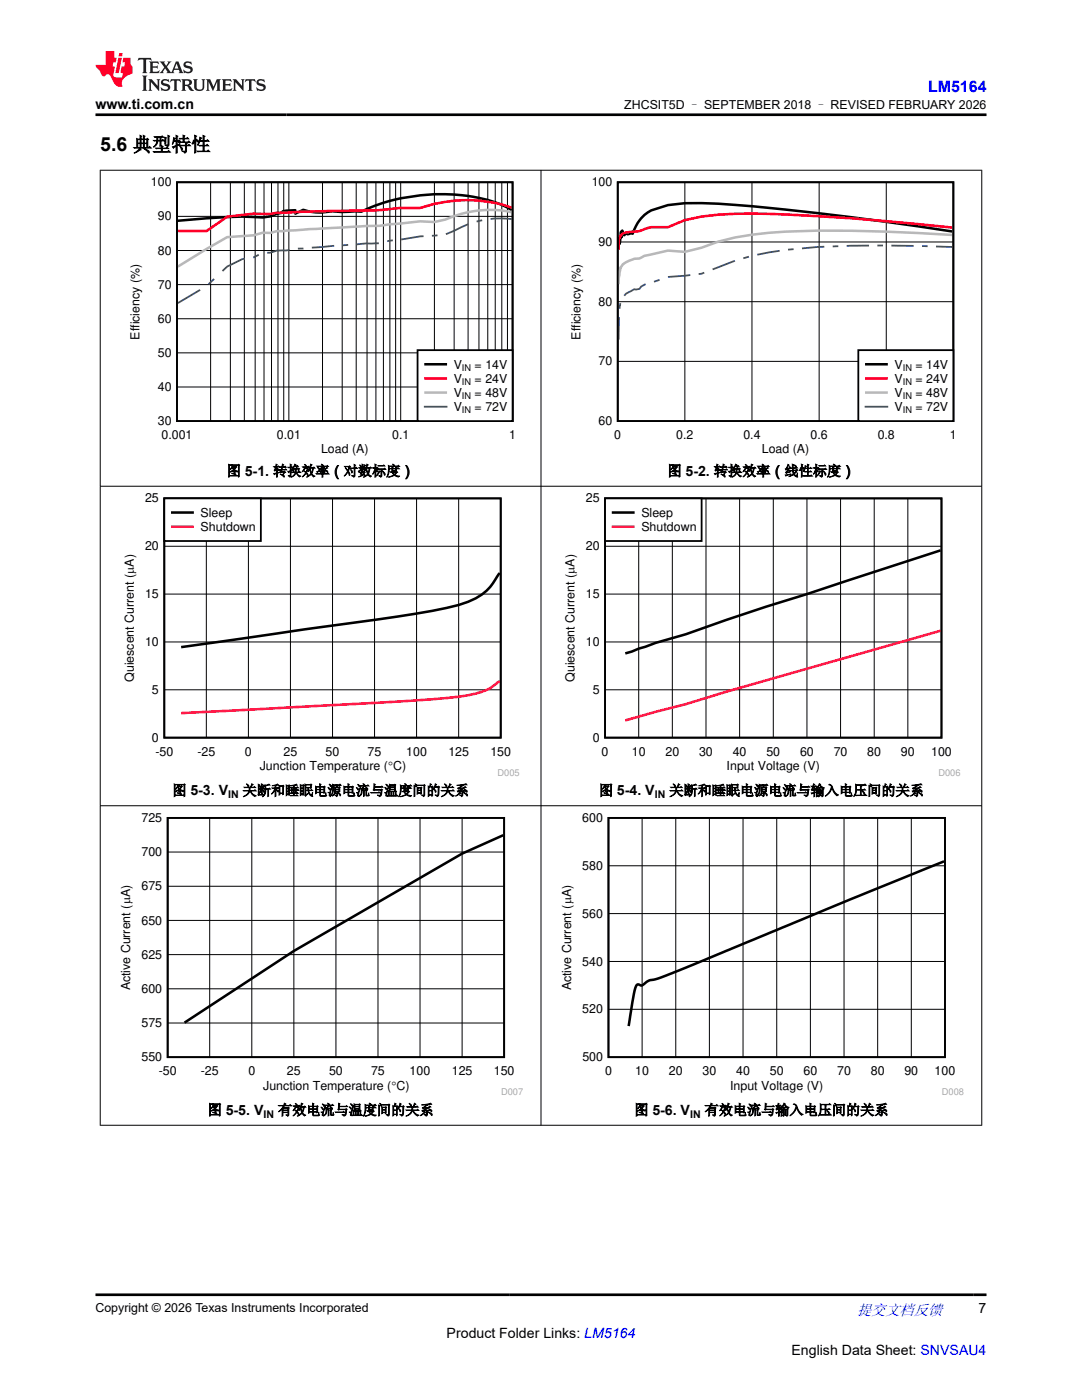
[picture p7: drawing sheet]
<svg xmlns="http://www.w3.org/2000/svg" width="216mm" height="279mm" viewBox="0 0 216 279" stroke-linecap="round" stroke-linejoin="round" font-family="sans-serif">
<defs><g id="words">
<text font-size="3.9" x="20" y="30.2">5.6 典型特性</text>
<text font-size="3.2" fill="#00f" x="185.2" y="18.3">LM5164</text>
<text font-size="3" fill="#00f" x="171" y="262.4">提交文档反馈</text>
<g font-size="2.8">
<text x="19" y="21.7">www.ti.com.cn</text>
<text x="45.2" y="95">图 5-1. 转换效率（对数标度）</text>
<text x="133.2" y="95">图 5-2. 转换效率（线性标度）</text>
<text x="34.4" y="158.7">图 5-3. V</text>
<text x="48.4" y="158.7">关断和睡眠电源电流与温度间的关系</text>
<text x="119.5" y="158.7">图 5-4. V</text>
<text x="133.5" y="158.7">关断和睡眠电源电流与输入电压间的关系</text>
<text x="41.4" y="222.5">图 5-5. V</text>
<text x="55.5" y="222.5">有效电流与温度间的关系</text>
<text x="126.6" y="222.5">图 5-6. V</text>
<text x="140.6" y="222.5">有效电流与输入电压间的关系</text>
<text x="195.3" y="262.1">7</text>
<text x="89.1" y="266.9">Product Folder Links: LM5164</text>
<text x="157.9" y="270.3">English Data Sheet: SNVSAU4</text>
</g>
<g font-size="2.5">
<text x="124.6" y="21.8">ZHCSIT5D – SEPTEMBER 2018 – REVISED FEBRUARY 2026</text>
<text x="30.1" y="37.2">100</text>
<text x="118.1" y="37.2">100</text>
<text x="31.5" y="44">90</text>
<text x="31.5" y="50.8">80</text>
<text x="119.4" y="49.1">90</text>
<text x="31.5" y="57.6">70</text>
<text x="31.5" y="64.4">60</text>
<text x="119.4" y="61">80</text>
<text x="27.9" y="67.8" transform="rotate(-90 27.9 67.8)">Efficiency (%)</text>
<text x="31.5" y="71.2">50</text>
<text x="115.8" y="67.8" transform="rotate(-90 115.8 67.8)">Efficiency (%)</text>
<text x="90.5" y="73.6">V</text>
<text x="90.5" y="76.4">V</text>
<text x="94.7" y="73.6">= 14V</text>
<text x="94.7" y="76.4">= 24V</text>
<text x="119.4" y="72.9">70</text>
<text x="178.5" y="73.6">V</text>
<text x="178.5" y="76.4">V</text>
<text x="182.7" y="73.6">= 14V</text>
<text x="182.7" y="76.4">= 24V</text>
<text x="31.5" y="78">40</text>
<text x="90.5" y="79.2">V</text>
<text x="90.5" y="82">V</text>
<text x="94.7" y="79.2">= 48V</text>
<text x="94.7" y="82">= 72V</text>
<text x="178.5" y="79.2">V</text>
<text x="178.5" y="82">V</text>
<text x="182.7" y="79.2">= 48V</text>
<text x="182.7" y="82">= 72V</text>
<text x="31.5" y="84.9">30</text>
<text x="32.2" y="87.7">0.001</text>
<text x="55.2" y="87.7">0.01</text>
<text x="78.2" y="87.7">0.1</text>
<text x="101.6" y="87.7">1</text>
<text x="119.4" y="84.9">60</text>
<text x="122.6" y="87.7">0</text>
<text x="134.9" y="87.7">0.2</text>
<text x="148.3" y="87.7">0.4</text>
<text x="161.7" y="87.7">0.6</text>
<text x="175.1" y="87.7">0.8</text>
<text x="189.5" y="87.7">1</text>
<text x="64.1" y="90.5">Load (A)</text>
<text x="152" y="90.5">Load (A)</text>
<text x="28.9" y="100.3">25</text>
<text x="116.9" y="100.3">25</text>
<text x="40" y="103.2">Sleep</text>
<text x="40" y="106">Shutdown</text>
<text x="128" y="103.2">Sleep</text>
<text x="128" y="106">Shutdown</text>
<text x="28.9" y="109.8">20</text>
<text x="116.9" y="109.8">20</text>
<text x="28.9" y="119.4">15</text>
<text x="116.9" y="119.4">15</text>
<text x="28.9" y="128.9">10</text>
<text x="116.9" y="128.9">10</text>
<text x="26.7" y="136.1" transform="rotate(-90 26.7 136.1)">Quiescent Current (PA)</text>
<text x="114.6" y="136.1" transform="rotate(-90 114.6 136.1)">Quiescent Current (PA)</text>
<text x="30.3" y="138.5">5</text>
<text x="118.3" y="138.5">5</text>
<text x="30.3" y="148">0</text>
<text x="118.3" y="148">0</text>
<text x="31" y="150.9">-50</text>
<text x="39.4" y="150.9">-25</text>
<text x="48.9" y="150.9">0</text>
<text x="51.8" y="153.7">Junction Temperature (qC)</text>
<text x="56.6" y="150.9">25</text>
<text x="65" y="150.9">50</text>
<text x="73.4" y="150.9">75</text>
<text x="81.1" y="150.9">100</text>
<text x="89.5" y="150.9">125</text>
<text x="97.8" y="150.9">150</text>
<text x="120" y="150.9">0</text>
<text x="126.1" y="150.9">10</text>
<text x="132.8" y="150.9">20</text>
<text x="139.5" y="150.9">30</text>
<text x="145" y="153.7">Input Voltage (V)</text>
<text x="146.2" y="150.9">40</text>
<text x="152.9" y="150.9">50</text>
<text x="159.6" y="150.9">60</text>
<text x="166.3" y="150.9">70</text>
<text x="173.1" y="150.9">80</text>
<text x="179.8" y="150.9">90</text>
<text x="185.8" y="150.9">100</text>
<text x="28.2" y="164">725</text>
<text x="116.2" y="164">600</text>
<text x="28.2" y="170.9">700</text>
<text x="116.2" y="173.6">580</text>
<text x="28.2" y="177.7">675</text>
<text x="28.2" y="184.5">650</text>
<text x="116.2" y="183.1">560</text>
<text x="28.2" y="191.3">625</text>
<text x="26" y="197.6" transform="rotate(-90 26 197.6)">Active Current (PA)</text>
<text x="113.9" y="197.6" transform="rotate(-90 113.9 197.6)">Active Current (PA)</text>
<text x="116.2" y="192.7">540</text>
<text x="28.2" y="198.1">600</text>
<text x="116.2" y="202.2">520</text>
<text x="28.2" y="205">575</text>
<text x="28.2" y="211.8">550</text>
<text x="31.7" y="214.6">-50</text>
<text x="40.1" y="214.6">-25</text>
<text x="49.6" y="214.6">0</text>
<text x="57.3" y="214.6">25</text>
<text x="65.7" y="214.6">50</text>
<text x="74" y="214.6">75</text>
<text x="81.7" y="214.6">100</text>
<text x="90.1" y="214.6">125</text>
<text x="98.5" y="214.6">150</text>
<text x="116.2" y="211.8">500</text>
<text x="120.7" y="214.6">0</text>
<text x="126.8" y="214.6">10</text>
<text x="133.5" y="214.6">20</text>
<text x="140.2" y="214.6">30</text>
<text x="146.9" y="214.6">40</text>
<text x="153.6" y="214.6">50</text>
<text x="160.3" y="214.6">60</text>
<text x="167" y="214.6">70</text>
<text x="173.8" y="214.6">80</text>
<text x="180.5" y="214.6">90</text>
<text x="186.5" y="214.6">100</text>
<text x="52.5" y="217.5">Junction Temperature (qC)</text>
<text x="145.7" y="217.4">Input Voltage (V)</text>
<text x="19" y="261.8">Copyright © 2026 Texas Instruments Incorporated</text>
</g>
<g font-size="2.1">
<text x="45.5" y="159.3">IN</text>
<text x="130.6" y="159.3">IN</text>
<text x="52.6" y="223.1">IN</text>
<text x="137.7" y="223.1">IN</text>
</g>
<g font-size="1.9" fill="#a8a8a8">
<text x="99.3" y="154.8">D005</text>
<text x="187.2" y="154.8">D006</text>
<text x="100" y="218.5">D007</text>
<text x="187.9" y="218.5">D008</text>
</g>
<g font-size="1.8">
<text x="92.2" y="74">IN</text>
<text x="92.2" y="76.8">IN</text>
<text x="180.1" y="74">IN</text>
<text x="180.1" y="76.8">IN</text>
<text x="92.2" y="79.6">IN</text>
<text x="92.2" y="82.5">IN</text>
<text x="180.1" y="79.6">IN</text>
<text x="180.1" y="82.5">IN</text>
</g>
</g></defs>
<path d="M35.3 36.4h67v47.6h-67z" fill="none" stroke="#000" stroke-width=".36"/>
<g fill="none" stroke="#000" stroke-width=".2">
<path d="M42 36.4v47.6M46 36.4v47.6M48.8 36.4v47.6M50.9 36.4v47.6M52.7 36.4v47.6M54.2 36.4v47.6M55.5 36.4v47.6M56.6 36.4v47.6M57.6 36.4v47.6M64.4 36.4v47.6M68.3 36.4v47.6M71.1 36.4v47.6"/>
<path d="M73.2 36.4v47.6M75 36.4v47.6M76.5 36.4v47.6M77.8 36.4v47.6M78.9 36.4v47.6M80 36.4v47.6M86.7 36.4v47.6M90.6 36.4v47.6M93.4 36.4v47.6M95.6 36.4v47.6M97.3 36.4v47.6M98.8 36.4v47.6"/>
<path d="M100.1 36.4v47.6M101.3 36.4v47.6M35.3 56.8h67M35.3 50h67M35.3 43.2h67M35.3 77.2h67M35.3 70.4h67M35.3 63.6h67"/>
</g>
<path d="M102.1 41.9a29.5 29.5 0 0 0-15.4-3.1 36.2 36.2 0 0 0-12.6 2.6l-2 .8-4 .1-1.8-.1a11 11 0 0 1-5.8-.3l-1.6 .7v-.6l-2.5 .2v.2l-1.1 .3-1.4 .5-1.5 .2a62.4 62.4 0 0 0-11.2 .2l-5.7 .5" fill="none" stroke="#000" stroke-width=".5"/>
<path d="M102.1 41.5a27.6 27.6 0 0 0-18.2 0 44.7 44.7 0 0 0-8.2 .4l-1.6 .1a385.4 385.4 0 0 0-21.7 .7l-1.8-.1-5.3 .7-4.1 2.8h-5.7" fill="none" stroke="#f00" stroke-width=".5"/>
<path d="M102.1 42.4a21.4 21.4 0 0 0-13.3 1.4l-2.1 .5-2.8-.1-8.2 .9h-2.6l-17.8 1-1.4 .4-1.5-.1-1.8 .6-5.3 .3-9.8 5.9" fill="none" stroke="#b8b8b8" stroke-width=".5"/>
<g fill="none" stroke="#295c75" stroke-width=".36">
<path d="M39.9 57.9l-4.4 2.6M42.7 55.7l-1.1 1M48.9 51.6l-.6 .1-3 1.5-.9 .9M51.6 50.9l-1.1 .5M57.8 49.9l-2.5 .1-1.4 .4h-.6M60.6 49.6h-1.2M66.7 49.1l-4.5 .3M69.5 48.9l-1.1 .1M75.6 48.6h-2.5l-2 .2M78.4 48l-1.1 .1M84.5 47.1l-4.4 .7M87.3 47l-1.1 .1"/>
<path d="M93.4 44.8l-4.4 1.9M96.2 44l-1.1 .2M97.9 43.7l2.2-.1 2 .1"/>
</g>
<path d="M83.3 69.9h19v14.1h-19z" fill-rule="evenodd" fill="#fff"/>
<path d="M83.3 69.9h19v14.1h-19z" fill="none" stroke="#000" stroke-width=".36"/>
<path d="M84.9 72.7h4.1" fill="none" stroke="#000" stroke-width=".5"/>
<path d="M84.9 75.5h4.1" fill="none" stroke="#f00" stroke-width=".5"/>
<path d="M84.9 78.3h4.1" fill="none" stroke="#b8b8b8" stroke-width=".5"/>
<path d="M84.8 81.2h4.3" fill="none" stroke="#295c75" stroke-width=".36"/>
<path d="M113.4 35.4h77.1v55.6h-77.1z" fill-rule="evenodd" fill="#fff"/>
<path d="M123.3 36.4h66.9v47.6h-66.9z" fill="none" stroke="#000" stroke-width=".36"/>
<path d="M136.7 36.4v47.6M150 36.4v47.6M163.5 36.4v47.6M176.8 36.4v47.6M123.3 48.3h66.9M123.3 72.1h66.9M123.3 60.2h66.9" fill="none" stroke="#000" stroke-width=".2"/>
<path d="M190 46.2a469.9 469.9 0 0 0-50-5.7l-3.4 .1-3.3 .3-3.4 1.1a7.8 7.8 0 0 0-3.7 4.6l-.3-.1-.7 .3-.3-.3-.3 .4-.3-.2-.1-.7-.2 1.3v-1.2l-.2 .4-.2 2.2-.1-.3-.1 .3" fill="none" stroke="#000" stroke-width=".5"/>
<path d="M190 45.4a388.9 388.9 0 0 0-43.3-2.7l-3.4 .1-3.3 .4-3.4 .7-3.3 1.4h-3.4l-.6 .2a13 13 0 0 1-4.4 .9l-.3 .1a1.14 1.14 0 0 0-.9 .9l-.1-.1-.2 2.5" fill="none" stroke="#f00" stroke-width=".5"/>
<path d="M190 46.9a274.6 274.6 0 0 0-36.6-.4 43.4 43.4 0 0 0-13.4 2.9l-3.4 .9-3.3-.3-3.4 .8a4.4 4.4 0 0 0-2.3 .8 5.1 5.1 0 0 0-3.4 1.3l-.4 .5-.1 .7-.1-.1-.2 2.7" fill="none" stroke="#b8b8b8" stroke-width=".5"/>
<g fill="none" stroke="#295c75" stroke-width=".36">
<path d="M128.8 56.7l-.9 .5-.3 .5a3.9 3.9 0 0 0-3 1.3M131.6 55.8l-1.1 .4M137.7 54.9l-4.4 .4M140.5 54.4l-1.1 .3M146.7 52l-4.5 1.8M149.4 51.2l-1.1 .3M155.6 50.1l-4.5 .7M158.4 49.7l-1.2 .1M164.5 49.2l-4.5 .4M167.3 49.1l-1.1 .1M173.4 49l-4.5 .1M176.2 49h-1.1"/>
<path d="M177.9 49l4.4 .1M184 49.1h1.1M186.8 49.2l3.2 .1M123.5 63.3l-.1 4.5M123.8 60.5l-.2 1.1"/>
</g>
<path d="M171.3 69.9h18.9v14.1h-18.9z" fill-rule="evenodd" fill="#fff"/>
<path d="M171.3 69.9h18.9v14.1h-18.9zM32.8 99.5h67.1v47.7h-67.1z" fill="none" stroke="#000" stroke-width=".36"/>
<path d="M172.9 72.7h4" fill="none" stroke="#000" stroke-width=".5"/>
<path d="M172.9 75.5h4" fill="none" stroke="#f00" stroke-width=".5"/>
<path d="M172.9 78.3h4" fill="none" stroke="#b8b8b8" stroke-width=".5"/>
<path d="M172.7 81.2h4.4" fill="none" stroke="#295c75" stroke-width=".36"/>
<path d="M41.2 99.5v47.7M49.6 99.5v47.7M58 99.5v47.7M66.4 99.5v47.7M74.7 99.5v47.7M83.1 99.5v47.7M91.5 99.5v47.7M32.8 118.6h67.1M32.8 109h67.1M32.8 137.7h67.1M32.8 128.1h67.1" fill="none" stroke="#000" stroke-width=".2"/>
<path d="M99.7 114.4l-.2 .2a11.3 11.3 0 0 1-8 6.1 207.9 207.9 0 0 1-23.5 3.9l-31.9 4.5" fill="none" stroke="#000" stroke-width=".51"/>
<path d="M99.7 136a12.7 12.7 0 0 1-6.3 2.8 343.3 343.3 0 0 1-29.1 2l-28.2 1.5" fill="none" stroke="#ff0054" stroke-width=".51"/>
<path d="M32.8 99.5h19.3v8.5h-19.3z" fill-rule="evenodd" fill="#fff"/>
<path d="M32.8 99.5h19.3v8.5h-19.3zM120.7 99.5h67.2v47.7h-67.2z" fill="none" stroke="#000" stroke-width=".36"/>
<path d="M34.4 102.3h4M187.7 109.8l-26.7 8.8-8 2.4-16.2 5.6-6 1.7-6 2.1" fill="none" stroke="#000" stroke-width=".51"/>
<path d="M34.4 105.1h4M187.7 125.9l-42.8 12.2-8.1 2.4-12 3.3" fill="none" stroke="#ff0054" stroke-width=".51"/>
<g fill="none" stroke="#000" stroke-width=".2">
<path d="M127.4 99.5v47.7M134.2 99.5v47.7M140.9 99.5v47.7M147.6 99.5v47.7M154.3 99.5v47.7M161 99.5v47.7M167.7 99.5v47.7M174.4 99.5v47.7M181.1 99.5v47.7M120.7 118.6h67.2M120.7 109h67.2M120.7 137.7h67.2"/>
<path d="M120.7 128.1h67.2"/>
</g>
<path d="M120.7 99.5h19.3v8.5h-19.3z" fill-rule="evenodd" fill="#fff"/>
<path d="M120.7 99.5h19.3v8.5h-19.3zM33.5 163.2h67.1v47.8h-67.1zM121.4 163.2h67.2v47.8h-67.2z" fill="none" stroke="#000" stroke-width=".36"/>
<path d="M122.3 102.3h4.1M100.4 166.7l-8.2 3.7-33.6 19.4-21.8 14.3M188.4 171.9l-18.6 7.6-31.5 13a52.1 52.1 0 0 1-8.3 3.1l-.5 .1-.7 .5a.94 .94 0 0 1-1.5 .3 .69 .69 0 0 0-.5 .6l-1.4 7.7" fill="none" stroke="#000" stroke-width=".51"/>
<path d="M122.3 105.1h4.1" fill="none" stroke="#ff0054" stroke-width=".51"/>
<g fill="none" stroke="#000" stroke-width=".2">
<path d="M19.9 34h176.1M20 33.9v190.7M107.9 33.9v190.7M195.9 33.9v190.7M19.9 97h176.1M19.9 160.8h176.1M33.5 176.9h67.1M33.5 170h67.1M41.8 163.2v47.8M50.2 163.2v47.8M58.6 163.2v47.8M67 163.2v47.8"/>
<path d="M75.4 163.2v47.8M83.8 163.2v47.8M92.2 163.2v47.8M121.4 172.8h67.2M128.1 163.2v47.8M134.8 163.2v47.8M141.6 163.2v47.8M148.3 163.2v47.8M155 163.2v47.8M161.7 163.2v47.8M168.4 163.2v47.8M175.1 163.2v47.8"/>
<path d="M181.8 163.2v47.8M33.5 197.3h67.1M33.5 190.5h67.1M33.5 183.7h67.1M121.4 191.9h67.2M121.4 182.3h67.2M33.5 204.2h67.1M121.4 201.4h67.2M19.9 224.6h176.1"/>
</g>
<path d="M27.7 11.6l-.2 .5 .5-.2h.6v.1v2.2l-.2 .4h1l-.2-.4v-2.2v-.1h.5l.5 .2-.1-.5zM29.8 12.3l.2 .4v1.5l-.2 .4h1.9l.1-.6a1.08 1.08 0 0 1-1.3 .2v-.7h.6l.4 .2v-.7l-.4 .2h-.6v-.5l.2-.2a1 1 0 0 1 1 .3l-.1-.5zM31.8 12.3l1 1.1-1 1.2h.9l-.2-.2 .4-.8 .5 .8-.2 .2h1.6l-.2-.2 .1-.5h1l.1 .5-.1 .2h.9l-.2-.3-.8-2h-.5l-1 2.2-.8-1.1 .9-1.1h-.8l.2 .2-.5 .6-.3-.6 .1-.2zM35.2 12.7l.4 1h-.8zM36.8 12.4a.65 .65 0 0 0-.2 .7 .65 .65 0 0 0 .6 .5l.7 .1 .1 .3a.79 .79 0 0 1-.7 .4 .79 .79 0 0 1-.7-.5l.1 .7 .2-.1a.93 .93 0 0 0 1.1 .1 .93 .93 0 0 0 .4-1 1.46 1.46 0 0 0-1.2-.6l-.1-.3a1.09 1.09 0 0 1 1.2 .2l-.2-.6-.1 .1-.6-.2zM28.4 15.1l.2 .4v2.2l-.2 .4h1l-.2-.4v-2.2l.2-.4zM29.6 15.8l.2 .4v1.5l-.2 .4h.8l-.3-.4v-1.3l1.7 1.8v-2l.2-.4h-.8l.2 .2 .1 1.1-1.2-1.3zM32.3 15.9a.65 .65 0 0 0-.2 .8 .65 .65 0 0 0 .7 .4l.6 .2 .1 .2a.79 .79 0 0 1-.7 .4 .79 .79 0 0 1-.7-.5l.1 .7 .2-.1a.93 .93 0 0 0 1.1 .1 .93 .93 0 0 0 .4-.9 1.46 1.46 0 0 0-1.2-.6l-.1-.4a1.09 1.09 0 0 1 1.2 .2l-.2-.6-.1 .1-.6-.1zM34.1 15.8l-.1 .6a.63 .63 0 0 1 .7-.3l.1 1.6-.3 .4h1l-.2-.4v-1.6a.66 .66 0 0 1 .8 .3l-.1-.6zM36.2 15.8l.2 .4v1.5l-.2 .4h.9l-.2-.2v-.7h.5l.1 .2a.79 .79 0 0 0 1.2 .6l-1-.9a.61 .61 0 0 0 .6-.6 .61 .61 0 0 0-.5-.7zM36.9 16.1h.2a.47 .47 0 0 1 .5 .1 .47 .47 0 0 1 .1 .5l-.2 .1-.6 .1zM38.5 15.8l.2 .2a2.27 2.27 0 0 0 .4 2 1.04 1.04 0 0 0 1.7-.7v-1.3l.2-.2h-.8l.2 .4v1.1a.6 .6 0 0 1-.6 .6 .6 .6 0 0 1-.6-.6v-1.1l.3-.4zM41.1 15.8l.2 .4v1.5l-.2 .4h.7l-.2-.4v-1.4l.9 1.9 .8-1.9v1.4l-.2 .4h1l-.3-.4v-1.5l.3-.4h-.8l-.7 1.5-.7-1.5zM44.3 15.8l.2 .4v1.5l-.2 .4h1.9l.1-.6a1.09 1.09 0 0 1-1.3 .2v-.7h.6l.4 .2v-.6l-.4 .2h-.6v-.6l.2-.1a1.01 1.01 0 0 1 1 .3l-.1-.6zM46.4 15.8l.3 .4v1.5l-.3 .4h.8l-.2-.4v-1.3l1.6 1.8v-2l.2-.4h-.7l.2 .2v1.1l-1.2-1.3zM49 15.8l-.1 .6a.63 .63 0 0 1 .8-.3v1.6l-.3 .4h1l-.2-.4v-1.6a.66 .66 0 0 1 .8 .3l-.1-.6zM51.4 15.9a.65 .65 0 0 0-.2 .8 .65 .65 0 0 0 .6 .4l.6 .2 .2 .2a.79 .79 0 0 1-.8 .4 .79 .79 0 0 1-.6-.5l.1 .7 .2-.1a.93 .93 0 0 0 1 .1 .93 .93 0 0 0 .5-.9 1.46 1.46 0 0 0-1.3-.6l-.1-.4a1.09 1.09 0 0 1 1.3 .2l-.2-.6-.2 .1-.5-.1z" fill="#231f20"/>
<path d="M21.1 10.2v2.8h-2.1l.1 .3 .9 1a.95 .95 0 0 0 .9 .9 .59 .59 0 0 1 .6-.4 .59 .59 0 0 1 .5 .4l.4 .7a1.59 1.59 0 0 0 2.1 1.4 1.61 1.61 0 0 1 1-2.3l1-.3-.1-1.5a1.59 1.59 0 0 1-.4-1.7h-1.4l-.2 .9h.5l-.1 .9h-.5l-.2 1v.2l.4 .1-.2 .9h-.6a.73 .73 0 0 1-1.1-.7l.3-1.5h-.5l.2-.9h.5l.2-.9h-.5v-1.3zM23.6 11.5l-.6 3.1h.7l.6-3.1zM23.8 10.6l-.1 .6h.7l.1-.6z" fill="#ed1c24"/>
<path d="M19 22.9h177.8M19 258.4h177.8" fill="none" stroke="#000" stroke-width=".53"/>
<use href="#words"/>
</svg>
